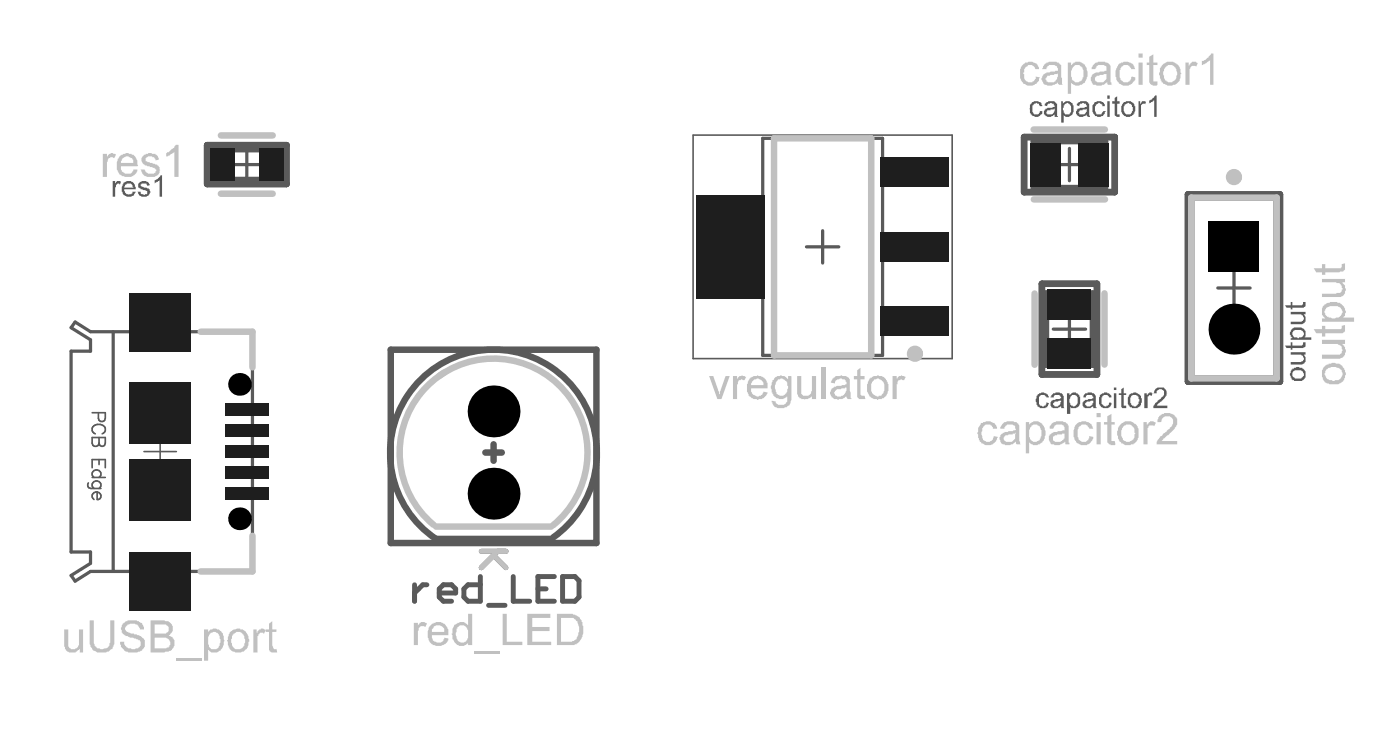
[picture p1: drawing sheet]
<svg xmlns="http://www.w3.org/2000/svg" width="144mm" height="76mm" viewBox="0 0 144 76" stroke-linecap="round" stroke-linejoin="round" font-family="sans-serif">
<g fill="none" stroke="#5a5a5a" stroke-width=".33">
<path d="M23.7 16.9h3.3M25.4 15.2v3.4M78.4 14.2h12.3v22.3h-12.3zM108.3 16.9h3.3M109.9 15.2v3.4M7.7 33.1l1.6 1h16.7v24.6h-16.7l-1.6 1-.4-.6 2-1.2v-1.2h-2v-20.6h2v-1.2l-2-1.2zM82.9 25.4h3.3M84.6 23.7v3.3M108.3 33.8h3.3M109.9 32.1v3.4M125.2 29.6h3.3M126.9 27.9v3.3"/>
<path d="M26 48.1h1v.9h-1M26 41.6h1v.9h-1M26 43.8h1v.8h-1M26 46h1v.8h-1M26 50.3h1v.8h-1"/>
</g>
<path d="M21.3 14.9h8.2v4h-8.2zM22.6 15.3h5.5v3.2h-5.5zM105.3 14.1h9.3v5.6h-9.3zM106.3 14.5h7.3v4.8h-7.3zM122.1 20h9.5v19.2h-9.5zM40.2 35.9h21.1v19.9h-21.1zM107.1 29.1h5.7v9.4h-5.7zM107.5 30.1h4.9v7.4h-4.9zM122.5 20.3h8.8v18.6h-8.8zM49.9 46.5h1.7M50.7 45.6v1.7M56.9 55.2a10.6 10.6 0 0 0 1.7-15.8 10.6 10.6 0 0 0-15.9 .2 10.6 10.6 0 0 0 2.1 15.7h11.9" fill="none" stroke="#5a5a5a" stroke-width=".67"/>
<path d="M71.3 13.9h26.6v22.9h-26.6zM14.8 46.4h3.3M16.5 44.7v3.3" fill="none" stroke="#5a5a5a" stroke-width=".17"/>
<path d="M49.4 59.2v2.5h-1.3l-.4-.4v-.8l.4-.4h1.3M49.5 56.6h2.5M50.7 57l1.3 1.3M51.2 56.6l-1.7 1.7M52.8 59.2v2.5h1.7M57 59.2h-1.7v2.5h1.7M57.8 59.2h1.3l.4 .4v1.7l-.4 .4h-1.3zM42.6 60.1v1.6M43.9 60.1h-.4l-.9 .8M45.2 60.9h1.6v-.4l-.4-.4h-.8l-.4 .4v.8l.4 .4h.8M50.2 62.2h1.7M55.3 60.5h.8" fill="none" stroke="#5a5a5a" stroke-width=".51"/>
<g fill="#5a5a5a">
<path d="M11.6 18.6h.2v.2h.1a.3 .3 0 0 1 .5-.1l-.1 .2a.25 .25 0 0 0-.3 0 .25 .25 0 0 0-.1 .3l-.1 .1v.9h-.2z"/>
<path d="M14.2 18.8h.1a.73 .73 0 0 1 1.1 .1v.1l-.3 .1a.34 .34 0 0 0-.5-.3 .18 .18 0 0 0-.1 .3 .18 .18 0 0 0 .2 .1l.6 .2 .2 .3a.69 .69 0 0 1-1.2 .3l-.2-.3h.4v.2l.3 .1 .1-.1a.19 .19 0 0 0 .2 0 .19 .19 0 0 0 0-.3l-.6-.2a.34 .34 0 0 1-.3-.6z"/>
<path d="M15.9 18.5a.87 .87 0 0 0 .6-.5h.2v2.2h-.3v-1.7l-.2 .2h-.1v.1h-.2z"/>
<path d="M132.7 36.2h1.5v.2h-.2l.1 .1a.63 .63 0 0 1 .1 .7l-.3 .2h-1.2v-.2h.9a.42 .42 0 0 0 .5-.4l-.3-.4h-1.1z"/>
<path d="M132.1 35.5h.6v-.3h.2v.3h1l.1-.1v-.2h.2a.39 .39 0 0 1 0 .4 .39 .39 0 0 1-.4 .1h-.9v.2h-.2v-.2h-.4z"/>
<path d="M132.7 32h1.5v.3h-.2l.1 .1a.63 .63 0 0 1 .1 .6l-.3 .3h-1.2v-.3h.8a.43 .43 0 0 0 .6-.4l-.3-.3h-1.1z"/>
<path d="M132.1 31.4h.6v-.4h.2v.4h1l.1-.1v-.3h.2v.1a.37 .37 0 0 1 0 .4 .37 .37 0 0 1-.4 .1h-.9v.2h-.2v-.2h-.4z"/>
<path d="M105.9 10.7h.1a.6 .6 0 0 1 .9-.2l.2 .1 .1 .3h-.3l-.1-.2-.2-.1-.1 .1a.32 .32 0 0 0-.4 .4 .47 .47 0 0 0 .4 .6 .32 .32 0 0 0 .4-.3h.3v.3l-.2 .1a.68 .68 0 0 1-1.1-.2v-.4h-.1h.1z"/>
<path d="M112.5 10.6l.2-.1v-.1h.5v.1a.32 .32 0 0 1 .4 .4h-.3v-.2h-.2v-.1h-.2v.1a.45 .45 0 0 0-.3 .5l.1 .4a.44 .44 0 0 0 .5 .1l.2-.3h.3l-.1 .1a.6 .6 0 0 1-.5 .5 .6 .6 0 0 1-.6-.3l-.2-.2v-.7z"/>
<path d="M114.6 10.1l.3-.2v.5h.2v.3h-.2v1h.2v.3h-.2a.35 .35 0 0 1-.3-.5v-.8h-.3v-.3h.3z"/>
<path d="M117.1 10.4h.1v.3h.1a.28 .28 0 0 1 .2-.3 .28 .28 0 0 1 .3 .1l-.1 .2a.37 .37 0 0 0-.3 .1 .37 .37 0 0 0-.1 .4v.8h-.2z"/>
<path d="M118.2 10.3l.2-.1 .3-.4h.2v2.2h-.2v-1.7l-.2 .2-.3 .1v.1z"/>
<path d="M106.6 40.6a.64 .64 0 0 1 .7-.3 .64 .64 0 0 1 .5 .5h-.2a.42 .42 0 0 0-.6-.2 .42 .42 0 0 0-.2 .6 .4 .4 0 0 0 .2 .5 .4 .4 0 0 0 .5-.1l.1-.3 .2 .1v.1a.66 .66 0 0 1-1.1 .2l-.1-.1v-.3l-.1-.1z"/>
<path d="M113.1 40.6l.2-.2h.2v-.1h.3v.1h.2l.3 .2v.2h-.3a.38 .38 0 0 0-.3-.2 .38 .38 0 0 0-.4 .1l-.1 .1v.3a.38 .38 0 0 0 .2 .5v.1h.4l.2-.1 .1-.3 .2 .1v.1a.66 .66 0 0 1-.8 .4 .66 .66 0 0 1-.5-.7z"/>
<path d="M115.3 40l.2-.2v.6h.3v.2h-.3v1.1h.3v.2a.34 .34 0 0 1-.5-.2v-1.1h-.3v-.2h.3z"/>
<path d="M117.6 40.4h.3v.2l.1-.1a.33 .33 0 0 1 .5-.1l-.1 .2h-.2l-.2 .1v1.2h-.4z"/>
<path d="M118.7 40h.1a.63 .63 0 0 1 .7-.2h.2l.1 .2a.72 .72 0 0 1-.2 1l-.7 .7h1.1v.2h-1.4v-.2h.1v-.3l.4-.3a.74 .74 0 0 0 .5-1 .4 .4 0 0 0-.4-.1 .4 .4 0 0 0-.3 .3v.1h-.3z"/>
<path d="M12.9 19l-.1 .3h.9l-.1-.1a.34 .34 0 0 0-.1-.3 .34 .34 0 0 0-.4-.1zM12.7 18.8h.1a.63 .63 0 0 1 .7-.2 .63 .63 0 0 1 .4 .6h.1v.2h-1.2a.43 .43 0 0 0 .4 .5l.1 .1v-.1h.2l.1-.2h.4l-.1 .1a.66 .66 0 0 1-1.1 .2h-.1a1.12 1.12 0 0 1 0-1.2z"/>
<path d="M133 38.1a.45 .45 0 0 0 .1 .7v.1h.3a.38 .38 0 0 0 .5-.2 .32 .32 0 0 0 .2-.3 .32 .32 0 0 0-.3-.3v-.1h-.7zM132.8 37.9h.2a.48 .48 0 0 1 .7-.1h.2l.2 .1a.68 .68 0 0 1 .1 .8 .68 .68 0 0 1-.7 .4 .64 .64 0 0 1-.8-.5l-.1-.2z"/>
<path d="M132.8 33.8a1.27 1.27 0 0 1 1.3 0 .87 .87 0 0 1 .1 .8h-.1h.7v.3h-2.1v-.2h.2l-.2-.2a.42 .42 0 0 1 .1-.6zM133 34a.4 .4 0 0 0-.1 .4 .4 .4 0 0 0 .3 .2h.2v.1h.1v-.1a.36 .36 0 0 0 .5-.2 .36 .36 0 0 0-.2-.4v-.1h-.7z"/>
<path d="M107.7 11.3l-.1 .3a.44 .44 0 0 0 .6 .1l.2-.3v-.2h-.1h-.3v.1zM107.4 10.7l.2-.2 .3-.1a.54 .54 0 0 1 .6 .1 .54 .54 0 0 1 .2 .5v.9l.1 .1h-.4v-.3a.66 .66 0 0 1-1.1 0 .63 .63 0 0 1 .9-.6l.2-.1a.42 .42 0 0 0-.4-.4l-.3 .1v.2l-.4-.1h.1z"/>
<path d="M109.1 10.4h.2v.3a.62 .62 0 0 1 .7-.2 .62 .62 0 0 1 .4 .6v.1a.55 .55 0 0 1-.2 .5l-.1 .1a.51 .51 0 0 1-.7 0v.8h-.3zM109.4 10.8v.3h-.1v.2h.1a.39 .39 0 0 0 .4 .4 .39 .39 0 0 0 .3-.5v-.3l-.1-.1a.3 .3 0 0 0-.3-.2 .3 .3 0 0 0-.3 .2z"/>
<path d="M110.9 11.5l.1 .2a.51 .51 0 0 0 .7-.5h-.1h-.3v.1h-.3zM110.7 10.7l.2-.2h.1v-.1h.3a.46 .46 0 0 1 .6 .3h.1v1.1l.1 .2h-.3l-.1-.3a.66 .66 0 0 1-1.1 0v-.3l.2-.2a.63 .63 0 0 1 .7-.1l.2-.1v-.1a.39 .39 0 0 0-.6-.2h-.1v.2l-.3-.1z"/>
<path d="M113.8 9.8h.3v.3h-.3zM113.8 10.4h.3v1.6h-.3z"/>
<path d="M115.6 10.7v.1a.58 .58 0 0 0 0 .7 .58 .58 0 0 0 .6 .2 .67 .67 0 0 0 .2-.6 .67 .67 0 0 0-.4-.5zM115.4 10.6h.1a.63 .63 0 0 1 .7-.2l.3 .2a1.07 1.07 0 0 1 0 1.2 .75 .75 0 0 1-1 0 .75 .75 0 0 1-.1-1z"/>
<path d="M108.3 41.4a.32 .32 0 0 0 .4 .3l.3-.2 .1-.3h-.7zM108.1 40.6l.2-.2h.2l.1-.1a.56 .56 0 0 1 .6 .2l.2 .1v1.2v.1h-.3v-.2l-.4 .2a.51 .51 0 0 1-.7-.6l.1-.1 .4-.1v-.1a.56 .56 0 0 0 .6-.2l-.1-.1a.44 .44 0 0 0-.6-.1l-.1 .2h-.3z"/>
<path d="M109.7 40.4h.2v.2l.4-.3h.3v.1a.3 .3 0 0 1 .4 .3v.2a.76 .76 0 0 1-.7 1h-.2l-.1-.2v.8h-.3zM110 40.7v.1a.6 .6 0 0 0 .5 .9l.1-.1a.63 .63 0 0 0 .2-.7 .48 .48 0 0 0-.6-.3z"/>
<path d="M111.6 41.4a.32 .32 0 0 0 .4 .3l.3-.1 .1-.4h-.7zM111.5 40.5l.4-.2a.56 .56 0 0 1 .6 .2l.2 .1v1.2v.1h-.3v-.2h-.1a.72 .72 0 0 1-.8 .1l-.1-.1a.36 .36 0 0 1 .2-.5v-.1h.2l.1-.1a.34 .34 0 0 0 .5-.3l-.3-.1a.34 .34 0 0 0-.5 .2h-.2z"/>
<path d="M114.5 39.8h.3v.3h-.3zM114.5 40.4h.3v1.5h-.3z"/>
<path d="M116.3 40.6l-.1 .3a.63 .63 0 0 0 .6 .8l.3-.2v-.2a.52 .52 0 0 0-.1-.6 .52 .52 0 0 0-.5-.1zM116.1 40.5l.3-.1a.74 .74 0 0 1 .8 .2h.1v.3h.1v.3a.73 .73 0 0 1-.8 .7 .73 .73 0 0 1-.6-.9z"/>
</g>
<path d="M11.6 34.1v24.6" fill="none" stroke="#5a5a5a" stroke-width=".33"/>
<path d="M9.1 49.6a.36 .36 0 0 0 .2 .6h1.1M9.5 42.4h1.3v.6a.35 .35 0 0 1-.3 .3 .35 .35 0 0 1-.4-.3v-.6M9.5 44.9h1.3v.8a.31 .31 0 0 1-.6 0v-.2a.35 .35 0 0 1-.4 .3 .35 .35 0 0 1-.3-.3zM9.5 48v-.8h1.3v.8M9.5 49h1.3M9.7 49a.43 .43 0 0 1-.1-.6 .43 .43 0 0 1 .6 0 .43 .43 0 0 1 0 .6M9.7 50.2a.43 .43 0 0 1-.1-.7 .43 .43 0 0 1 .6 0 .43 .43 0 0 1 0 .7M9.8 44.6a.5 .5 0 0 1-.3-.6 .5 .5 0 0 1 .5-.4 .59 .59 0 0 1 .6 .1 .59 .59 0 0 1 .2 .7l-.3 .2M10 50.5a.43 .43 0 0 0-.5 .3 .43 .43 0 0 0 .2 .5M10 50.5a.39 .39 0 0 1 .4 .4 .39 .39 0 0 1-.4 .4zM10.2 44.9v.6M10.2 47.2v.5" fill="none" stroke="#5a5a5a" stroke-width=".17"/>
<path d="M22.7 13.9h5.3M22.7 19.9h5.3M79.6 14.2h10v22.3h-10zM106.3 13.3h7.3M20.6 34.1h5.4v3.6M106.3 20.5h7.3M106.4 30.1v7.4M113.6 30.1v7.3M122.5 20.3h8.8v18.6h-8.8zM26 55v3.7h-5.4M44.8 54.1h11.9" fill="none" stroke="#c0c0c0" stroke-width=".67"/>
<g fill="#c0c0c0">
<path d="M10.6 15.8h.4v.3h.1a.51 .51 0 0 1 .7-.3l.1 .1-.1 .3-.3-.1a.42 .42 0 0 0-.4 .5h-.1v1.6h-.4z"/>
<path d="M14.6 16.1l.2-.2h.2v-.1h.2v-.1l.6 .1a.59 .59 0 0 1 .5 .6l-.3 .1v-.1a.58 .58 0 0 0-1-.1v.3l1 .3a.43 .43 0 0 1 .4 .5l.1 .1-.1 .1a.82 .82 0 0 1-1.1 .6 .85 .85 0 0 1-.8-.8h.4a.73 .73 0 0 0 1.1 .3v-.1h.1a.3 .3 0 0 0-.4-.4l-.6-.2a.55 .55 0 0 1-.5-.9z"/>
<path d="M17.1 15.7l.2-.1 .5-.3 .3-.4h.3v3.3h-.5v-2.6l-.6 .5h-.2z"/>
<path d="M12.6 16.2l-.2 .5h1.4h-.1v-.1a.42 .42 0 0 0-.4-.5h-.1h-.3zM12.3 16.1l.4-.3a1.06 1.06 0 0 1 1.4 1.1l.1 .1-.1 .1h-1.7a.71 .71 0 0 0 .4 .7 .71 .71 0 0 0 .8-.1l.1-.3h.4a1.04 1.04 0 0 1-1.5 .7l-.3-.2a1.8 1.8 0 0 1-.1-1.7z"/>
</g>
<path d="M49.5 56.6h2.5M50.7 57l1.3 1.3M51.2 56.6l-1.7 1.7" fill="none" stroke="#c0c0c0" stroke-width=".51"/>
<g fill="#c0c0c0">
<path d="M42.5 64h.5v.3v-.1a.68 .68 0 0 1 .6-.3l.3 .1-.2 .4-.1-.1a.38 .38 0 0 0-.5 .2h-.1v.2v.1v1.4h-.5z"/>
<path d="M44.6 64.4v.1a.32 .32 0 0 0-.2 .4h1.3a.6 .6 0 0 0-.3-.6 .6 .6 0 0 0-.7 0zM44.1 64.3l.1-.1a1.18 1.18 0 0 1 1.2-.2 1.14 1.14 0 0 1 .7 1.2h-1.7v.1a.46 .46 0 0 0 .4 .6l.1 .1a.47 .47 0 0 0 .7-.3h.1v-.2l.4 .1a.93 .93 0 0 1-1.2 .7 1.02 1.02 0 0 1-.9-1.1v-.4z"/>
<path d="M46.7 64.2l.2-.1a.83 .83 0 0 1 1.2 .1v-1.2h.4v3.2h-.4v-.2a.86 .86 0 0 1-.8 .3 .86 .86 0 0 1-.7-.6h-.1v-.5l-.1-.1 .1-.1a.87 .87 0 0 1 .2-.8zM47 64.4l-.1 .3a.96 .96 0 0 0 .5 1.3h.1a.43 .43 0 0 0 .5-.4h.1v-.3a.81 .81 0 0 0-.6-1.1h-.2z"/>
</g>
<path d="M48.8 67h2.6" fill="none" stroke="#c0c0c0" stroke-width=".25"/>
<g fill="#c0c0c0">
<path d="M51.7 63h.4v2.9h1.6v.3h-2z"/>
<path d="M54.2 63h2.4v.5h-1.9v.9h1.8v.4h-1.8v1.1h2v.3h-2.5z"/>
<path d="M100.8 43.5l.6-.2h.6a.81 .81 0 0 1 .5 .7h-.4a.46 .46 0 0 0-.6-.4h-.1a.58 .58 0 0 0-.4 .6l-.1 .2 .1 .4a.57 .57 0 0 0 .4 .6 .57 .57 0 0 0 .7-.4l.1-.2 .4 .1-.1 .1a.98 .98 0 0 1-.8 .7 .98 .98 0 0 1-1-.4v-.1a.55 .55 0 0 1-.1-.6l-.1-.1 .1-.1a.63 .63 0 0 1 .1-.7z"/>
<path d="M110.5 43.7l.3-.3a1.18 1.18 0 0 1 1.4 .2l.2 .4h-.4v-.1a.59 .59 0 0 0-1 0 .63 .63 0 0 0-.2 .6v.3a.64 .64 0 0 0 .4 .6h.1a.43 .43 0 0 0 .6-.4h.1v-.2l.4 .1a.66 .66 0 0 1-.3 .6 .97 .97 0 0 1-.9 .2l-.2-.1a1.21 1.21 0 0 1-.5-1.6z"/>
<path d="M113.8 42.8l.5-.3v.8h.3v.3h-.3v1.7h.3l.1 .3-.1 .1h-.4v-.1a.32 .32 0 0 1-.4-.4v-1.6h-.3v-.3h.3z"/>
<path d="M117.6 43.3h.3v.4l.1-.1a.45 .45 0 0 1 .5-.3l.3 .1-.1 .4-.1-.1a.34 .34 0 0 0-.5 .2h-.1v1.7h-.4z"/>
<path d="M119.1 42.8l.2-.1a1.13 1.13 0 0 1 1.7 .4v.2a.6 .6 0 0 1-.2 .6l-1.4 1.4h1.6v.3h-2.1v-.1a.66 .66 0 0 1 .4-.5l.7-.8a1.05 1.05 0 0 0 .5-1.3 .64 .64 0 0 0-.6-.1 .64 .64 0 0 0-.5 .5h-.1h-.3z"/>
<path d="M6.6 64.6h.4v1.3a.56 .56 0 0 0 .2 .7 .56 .56 0 0 0 .8-.1l.1-.3v-1.6h.4v2.4h-.3v-.3h-.1a.89 .89 0 0 1-1.2 .1l-.2-.1v-.3h-.1z"/>
<path d="M9.2 63.7h.4v2a.87 .87 0 0 0 .2 .7l.2 .2h.2l.1 .1 .4-.1a.44 .44 0 0 0 .5-.5l.1-.1v-2.3h.5v1.9a1.31 1.31 0 0 1-.6 1.3l-.5 .1a1.12 1.12 0 0 1-1.5-1.3z"/>
<path d="M12.6 64h.1a1.86 1.86 0 0 1 1.6-.2l.2 .2a.68 .68 0 0 1 .3 .6h-.4a.81 .81 0 0 0-1.2-.5l-.1 .1a.34 .34 0 0 0-.2 .4 .34 .34 0 0 0 .3 .3 .56 .56 0 0 0 .6 .2l.4 .1a.91 .91 0 0 1 .7 1.2 1.41 1.41 0 0 1-1.5 .6 1.1 1.1 0 0 1-.9-.5l-.2-.3v-.3h.5v.3h.1a.99 .99 0 0 0 1.1 .4 .46 .46 0 0 0 .5-.6 .44 .44 0 0 0-.5-.3l-.1-.1a2.52 2.52 0 0 1-1.3-.5l-.2-.5z"/>
<path d="M57.7 63.5v2.4h.7a.56 .56 0 0 0 .6-.2h.3v-.2a1.57 1.57 0 0 0 .1-1.6l-.1-.1a.64 .64 0 0 0-.9-.3zM57.3 63h1.3a1.15 1.15 0 0 1 1.2 .9l.1 .1a2.39 2.39 0 0 1-.2 1.7h-.1a.87 .87 0 0 1-.6 .5h-1.7z"/>
<path d="M103.3 44.8a.39 .39 0 0 0 0 .4 .39 .39 0 0 0 .4 .2 .62 .62 0 0 0 .7-.8l.1-.2-.1 .1h-.3v.1h-.4zM102.9 43.7h.1a.97 .97 0 0 1 1.3-.4h.2l.1 .2a.55 .55 0 0 1 .2 .6v1.2l.1 .1v.2h.1h-.5v-.2l-.1 .1a1.32 1.32 0 0 1-1.5 0l-.1-.3a.63 .63 0 0 1 .6-.8l.3-.1a.67 .67 0 0 0 .8-.3h-.1a.37 .37 0 0 0-.2-.3 .37 .37 0 0 0-.3-.1h-.2a.42 .42 0 0 0-.4 .4h-.5z"/>
<path d="M105.5 43.3h.3v.3a.88 .88 0 0 1 1.5 .3 1.29 1.29 0 0 1-.1 1.5 .91 .91 0 0 1-1.4 .1v1.1h-.3zM106.1 43.7a1.49 1.49 0 0 0-.2 1.4l.1 .1a.59 .59 0 0 0 .6 .2 .59 .59 0 0 0 .4-.5l.1-.1v-.4a.74 .74 0 0 0-.9-.8z"/>
<path d="M108.3 44.9a.39 .39 0 0 0 0 .4 .39 .39 0 0 0 .5 .1 .67 .67 0 0 0 .6-1v.1h-.2v.1l-.8 .1zM108.1 43.5a1.45 1.45 0 0 1 1.5-.1l.3 .3v1.8v.1h-.4v-.2l-.1 .1a1.32 1.32 0 0 1-1.4 0l-.1-.1a.68 .68 0 0 1 0-.7 .68 .68 0 0 1 .7-.3l.8-.2a.48 .48 0 0 0-.6-.6 .58 .58 0 0 0-.5 .4h-.4v-.2z"/>
<path d="M112.7 42.4h.5v.4h-.5zM112.7 43.3h.5v2.3h-.5z"/>
<path d="M115.4 43.9l-.1 .5a.87 .87 0 0 0 .1 .7 .66 .66 0 0 0 .8 .3 .66 .66 0 0 0 .4-.6l.1-.3-.1-.1a.51 .51 0 0 0-.2-.6 .48 .48 0 0 0-.7-.1zM115 43.8h.1a1.03 1.03 0 0 1 1.8 0 .63 .63 0 0 1 .2 .6v.1a.86 .86 0 0 1-.3 .9l-.3 .2h-.1a1 1 0 0 1-1.5-.8v-.1v-.4z"/>
<path d="M15.9 64.1v1h1a.44 .44 0 0 0 .4-.4 .44 .44 0 0 0-.2-.5v-.1zM15.9 65.5v1.1h1a.54 .54 0 0 0 .6-.3 .54 .54 0 0 0-.2-.6l-.2-.2zM15.5 63.7h1.4l.1 .1a.71 .71 0 0 1 .7 .4 .71 .71 0 0 1-.2 .9l-.2 .1a.89 .89 0 0 1 .6 .8 .89 .89 0 0 1-.4 .8l-.6 .2h-1.4z"/>
</g>
<path d="M18.1 67.7h2.6" fill="none" stroke="#c0c0c0" stroke-width=".25"/>
<g fill="#c0c0c0">
<path d="M26 64.6h.4v.4h.1a.3 .3 0 0 1 .3-.4h.3l.2 .1-.2 .4a.24 .24 0 0 0-.3-.1 .24 .24 0 0 0-.2 .1l-.1 .2v1.7h-.5z"/>
<path d="M27.7 64l.3-.2v.8h.4v.3h-.4v1.4l.2 .4h.2v-.1l.1 .4h-.2a.51 .51 0 0 1-.6-.6v-1.5h-.4v-.3h.4z"/>
<path d="M135.9 34.9h2.4v.4h-.4a.85 .85 0 0 1 .3 1.2l-.2 .2a.63 .63 0 0 1-.6 .1h-1.5v-.4h1.5a.46 .46 0 0 0 .5-.2l.1-.3-.1-.4-.4-.2h-1.6z"/>
<path d="M135.1 33.8h.8v-.3h.4v.3h1.6v-.1v-.2l.4-.1v.1a.51 .51 0 0 1-.3 .7h-1.7v.4h-.4v-.4h-.6z"/>
<path d="M135.9 28.6h2.4v.4h-.4a.66 .66 0 0 1 .4 .6l.1 .1-.1 .3a.64 .64 0 0 1-.9 .5h-1.5v-.3h1.5v-.1a.34 .34 0 0 0 .4 0 .34 .34 0 0 0 .1-.4h.1l-.1-.2a.43 .43 0 0 0-.5-.4v-.1h-1.5z"/>
<path d="M135.1 27.5h.8v-.4h.4v.4h1.6v-.4l.4-.1v.3a.38 .38 0 0 1-.2 .5v.1h-.3l-.1 .1h-1.4v.2h-.4v-.2h-.6z"/>
<path d="M72.9 38.6h.4l.6 1.6v.3h.1v-.3l.6-1.6h.4l-.8 2.4h-.5z"/>
<path d="M75.4 38.6h.4v.4l.1-.1a.51 .51 0 0 1 .6-.3l.2 .1-.2 .3h-.1a.34 .34 0 0 0-.4 .1 .34 .34 0 0 0-.1 .3l-.1 .1v1.5h-.4z"/>
<path d="M82 38.6h.4v1.5a.38 .38 0 0 0 .1 .5h.2a.6 .6 0 0 0 .7-.2l.1-.3v-1.5h.4v2.4h-.4v-.4l-.1 .2-.3 .2a.86 .86 0 0 1-1.1-.4v-.1z"/>
<path d="M21 64.6h.4v.3a.93 .93 0 0 1 1.1-.2 .93 .93 0 0 1 .5 1l.1 .1-.1 .2a1 1 0 0 1-1.4 .9l-.2-.1v1.1h-.4zM21.6 65.1a1.6 1.6 0 0 0 0 1.4 .59 .59 0 0 0 .6 .1 .59 .59 0 0 0 .4-.5l.1-.1v-.3l-.1-.1a.63 .63 0 0 0-.9-.6z"/>
<path d="M23.9 65.1v.1a1.07 1.07 0 0 0 .3 1.5h.2a.54 .54 0 0 0 .6-.4h.1v-.1a1.04 1.04 0 0 0-.4-1.3 .56 .56 0 0 0-.6 .2zM23.6 65l.1-.1a1.06 1.06 0 0 1 1.3-.2h.1a1.91 1.91 0 0 1 .5 1.2l-.1 .1a.95 .95 0 0 1-.6 .9 1.05 1.05 0 0 1-1.3-.3v-.1a.55 .55 0 0 1-.2-.6l-.1-.2h.1v-.3z"/>
<path d="M136.3 37.9a.69 .69 0 0 0 0 .8 .69 .69 0 0 0 .6 .3 .8 .8 0 0 0 1.1-.6l-.1-.5a1.26 1.26 0 0 0-1.6 0zM136.1 37.7l.1-.1a1.72 1.72 0 0 1 1.6-.2l.1 .1a1.15 1.15 0 0 1 .4 1.3l-.1 .1a.6 .6 0 0 1-.5 .5 1.83 1.83 0 0 1-1.5-.2 1.48 1.48 0 0 1-.1-1.5z"/>
<path d="M136 31.4a1.57 1.57 0 0 1 1.5-.3 .7 .7 0 0 1 .7 .5l.2 .5-.1 .1v.2l-.3 .2h1.2v.4h-3.3v-.3h.4l-.2-.2a.96 .96 0 0 1-.2-.8zM136.3 31.6v.2a.4 .4 0 0 0 0 .6l.1 .1 .5 .2h.4l.1-.1a.57 .57 0 0 0 .5-.3 .57 .57 0 0 0-.1-.7l-.3-.2h-.7z"/>
<path d="M77.3 39.2l-.1 .3h1.3a.62 .62 0 0 0-.4-.6 .62 .62 0 0 0-.7 .2zM77 38.9l.5-.3a1.11 1.11 0 0 1 1.4 .9v.4h-1.7a.69 .69 0 0 0 .4 .7 .69 .69 0 0 0 .8-.1l.1-.3 .4 .1a1.11 1.11 0 0 1-1.8 .4h-.1a1.83 1.83 0 0 1 0-1.8z"/>
<path d="M79.8 39.1l-.1 .4 .1 .6a.58 .58 0 0 0 .4 .5h.3h.1a.92 .92 0 0 0 .3-1.1v-.3a.51 .51 0 0 0-.7-.2h-.2zM79.4 39h.1a.6 .6 0 0 1 .7-.4l.1-.1v.1h.4l.3 .4v-.4h.4v2.1a1.09 1.09 0 0 1-.5 1.1 1.09 1.09 0 0 1-1.1 0l-.3-.1-.2-.5h.5a.35 .35 0 0 0 .5 .4 .57 .57 0 0 0 .6-.5v-.5a.81 .81 0 0 1-1.2 .1l-.2-.1-.3-.7z"/>
</g>
<path d="M84.7 37.8v3.2" fill="none" stroke="#c0c0c0" stroke-width=".42"/>
<g fill="#c0c0c0">
<path d="M88.1 38l.4-.2v.8h.4v.4h-.4v1.6h.1h.3l.1 .4h-.3a.38 .38 0 0 1-.5-.2h-.1v-1.8h-.3v-.4h.3z"/>
<path d="M91.8 38.6h.4v.4l.1-.1a.51 .51 0 0 1 .6-.3l.2 .1-.2 .3h-.1a.34 .34 0 0 0-.4 .1 .34 .34 0 0 0-.1 .3l-.1 .1v1.5h-.4z"/>
<path d="M105 6.8a.58 .58 0 0 1 .6-.4 .91 .91 0 0 1 1.2 .5v.2h-.3a.58 .58 0 0 0-.6-.4h-.2l-.3 .2-.1 .5h-.1v.2h.1a.67 .67 0 0 0 .2 .7 .67 .67 0 0 0 .6 .2l.4-.4v-.2h.4l-.1 .1a.4 .4 0 0 1-.2 .5l-.2 .2-.3 .1a1.05 1.05 0 0 1-1.2-.8v-.9z"/>
<path d="M114.9 6.7a1.07 1.07 0 0 1 1.7 .1l.1 .3h-.4a.56 .56 0 0 0-.6-.4 .56 .56 0 0 0-.5 .5h-.1v.3a.67 .67 0 0 0 .3 .8 .52 .52 0 0 0 .5 .2 .52 .52 0 0 0 .4-.6h.1h.3a.4 .4 0 0 1-.2 .6 .93 .93 0 0 1-1.3 .1h-.1a1.45 1.45 0 0 1-.4-1.2z"/>
<path d="M118.2 5.8l.4-.2v.8h.4v.3h-.4v1.7h.4v.3a.56 .56 0 0 1-.6 0 .56 .56 0 0 1-.2-.6v-1.4h-.3v-.3h.3z"/>
<path d="M121.9 6.4h.3v.4l.1-.1a.45 .45 0 0 1 .5-.4h.2l.1 .2-.1 .3a.42 .42 0 0 0-.7 .3v1.6h-.4z"/>
<path d="M123.6 6.3h.1l.5-.4 .3-.4h.2v3.2h-.3v-2.5l-.8 .5z"/>
<path d="M85.8 40.1a.43 .43 0 0 0 .2 .6 .43 .43 0 0 0 .5-.1h.2l.2-.1 .1-.4v-.3l-.6 .2a.38 .38 0 0 0-.5 .1zM85.6 38.9h.1a.51 .51 0 0 1 .7-.3l.1-.1 .1 .1a.56 .56 0 0 1 .6 .2 .63 .63 0 0 1 .2 .7l.1 1.4v.1h-.4l-.1-.4a1.04 1.04 0 0 1-1.1 .4 .65 .65 0 0 1-.4-1v-.1l.3-.1a.63 .63 0 0 1 .6-.2l.1-.1h.3a.24 .24 0 0 0 .2-.1 .24 .24 0 0 0-.1-.3v-.1h-.3l-.1-.1-.2 .1a.34 .34 0 0 0-.5 .4l-.4-.1z"/>
<path d="M89.7 39.2a1.68 1.68 0 0 0 0 1.3l.2 .1a.57 .57 0 0 0 .9-.4l.1-.1a.95 .95 0 0 0-.6-1.2l-.4 .1zM89.4 38.9l.4-.3h.4v-.1l.1 .1a.79 .79 0 0 1 .8 .4l.1 .1a1.21 1.21 0 0 1-.7 1.9l-.3 .1-.1-.1a.95 .95 0 0 1-.9-.6 1.82 1.82 0 0 1 .2-1.5z"/>
<path d="M107.7 7.8a.43 .43 0 0 0-.1 .5 .43 .43 0 0 0 .6 .2l.3-.1 .2-.3 .1-.6-.5 .2zM107.2 6.8l.1-.1a1.26 1.26 0 0 1 1.5-.3l.1 .2a.43 .43 0 0 1 .2 .6v.7l.1 .1v.6l.1 .1h-.5v-.2a1.13 1.13 0 0 1-1.6 0 .63 .63 0 0 1 .4-1v-.1l1.2-.1a.63 .63 0 0 0-.9-.6 .44 .44 0 0 0-.3 .4h-.4z"/>
<path d="M109.8 6.4h.3v.3l.4-.3a.9 .9 0 0 1 1.2 .7 1.19 1.19 0 0 1-.3 1.4 .92 .92 0 0 1-1.3 0v1.1h-.3zM110.2 7l-.1 .9h.1v.3h.1a.55 .55 0 0 0 .6 .3 .55 .55 0 0 0 .4-.6h.1v-.7l-.1-.3h-.1a.52 .52 0 0 0-.5-.2 .52 .52 0 0 0-.4 .3z"/>
<path d="M112.6 7.9v.2a.35 .35 0 0 0 .5 .4 .67 .67 0 0 0 .7-1v.1l-1.1 .2zM112.3 6.8a1.26 1.26 0 0 1 1.6-.3l.1 .1a.55 .55 0 0 1 .2 .6v1.3h.1v.2h-.4l-.1-.2a1.32 1.32 0 0 1-1.5 .1v-.1a.66 .66 0 0 1 .4-1.1h.3h.1a.63 .63 0 0 0 .7-.2 .42 .42 0 0 0-.2-.5 .42 .42 0 0 0-.4 0l-.5 .1v.1l-.1 .2h-.4z"/>
<path d="M117.1 5.5h.4v.4h-.4zM117.1 6.4h.4v2.3h-.4z"/>
<path d="M119.8 6.9l-.1 .3a.96 .96 0 0 0 .5 1.3h.3l.4-.5a1.44 1.44 0 0 0-.2-1.2l-.2-.1a.51 .51 0 0 0-.7 .2zM119.3 6.8h.1a1.04 1.04 0 0 1 1.2-.4 1.04 1.04 0 0 1 .8 1l.1 .1-.1 .1a.89 .89 0 0 1-.4 .9 1.24 1.24 0 0 1-1.6 0l-.2-.8z"/>
</g>
<g fill="none" stroke="#c0c0c0" stroke-width=".83">
<circle cx="126.9" cy="18.2" r=".42"/>
<circle cx="94.1" cy="36.3" r=".42"/>
</g>
<path d="M45.2 38.6a9.6 9.6 0 0 1 13.2 2 9.6 9.6 0 0 1-1.5 13.3M45.7 38.3a9.6 9.6 0 0 0-1.1 15.6" fill="none" stroke="#c0c0c0" stroke-width=".67"/>
<g fill="#000">
<circle cx="24.6" cy="39.5" r="1.17"/>
<circle cx="126.9" cy="33.8" r="2.61"/>
<circle cx="24.6" cy="53.3" r="1.17"/>
<circle cx="50.7" cy="50.7" r="2.66"/>
<circle cx="50.7" cy="42.3" r="2.66"/>
</g>
<path d="M124.2 22.7h5.3v5.3h-5.3z" fill-rule="evenodd" fill="#000"/>
<g fill="#1e1e1e">
<path d="M26.6 15.2h2.5v3.4h-2.5z" fill-rule="evenodd"/>
<path d="M105.9 14.7h3.1v4.4h-3.1z" fill-rule="evenodd"/>
<path d="M21.6 15.2h2.5v3.4h-2.5z" fill-rule="evenodd"/>
<path d="M90.6 23.9h7v2.9h-7z" fill-rule="evenodd"/>
<path d="M90.6 16.2h7v3h-7z" fill-rule="evenodd"/>
<path d="M110.9 14.7h3.1v4.4h-3.1z" fill-rule="evenodd"/>
<path d="M13.3 47.2h6.3v6.3h-6.3z" fill-rule="evenodd"/>
<path d="M13.3 56.7h6.3v6h-6.3z" fill-rule="evenodd"/>
<path d="M13.3 30.1h6.3v6h-6.3z" fill-rule="evenodd"/>
<path d="M71.6 20h7v10.7h-7z" fill-rule="evenodd"/>
<path d="M90.6 31.5h7v3h-7z" fill-rule="evenodd"/>
<path d="M13.3 39.2h6.3v6.3h-6.3z" fill-rule="evenodd"/>
<path d="M23.1 50h4.5v1.4h-4.5z" fill-rule="evenodd"/>
<path d="M23.1 47.9h4.5v1.3h-4.5z" fill-rule="evenodd"/>
<path d="M23.1 41.4h4.5v1.3h-4.5z" fill-rule="evenodd"/>
<path d="M23.1 43.5h4.5v1.4h-4.5z" fill-rule="evenodd"/>
<path d="M23.1 45.7h4.5v1.3h-4.5z" fill-rule="evenodd"/>
<path d="M107.7 34.7h4.5v3.2h-4.5z" fill-rule="evenodd"/>
<path d="M107.7 29.7h4.5v3.2h-4.5z" fill-rule="evenodd"/>
</g>
</svg>
